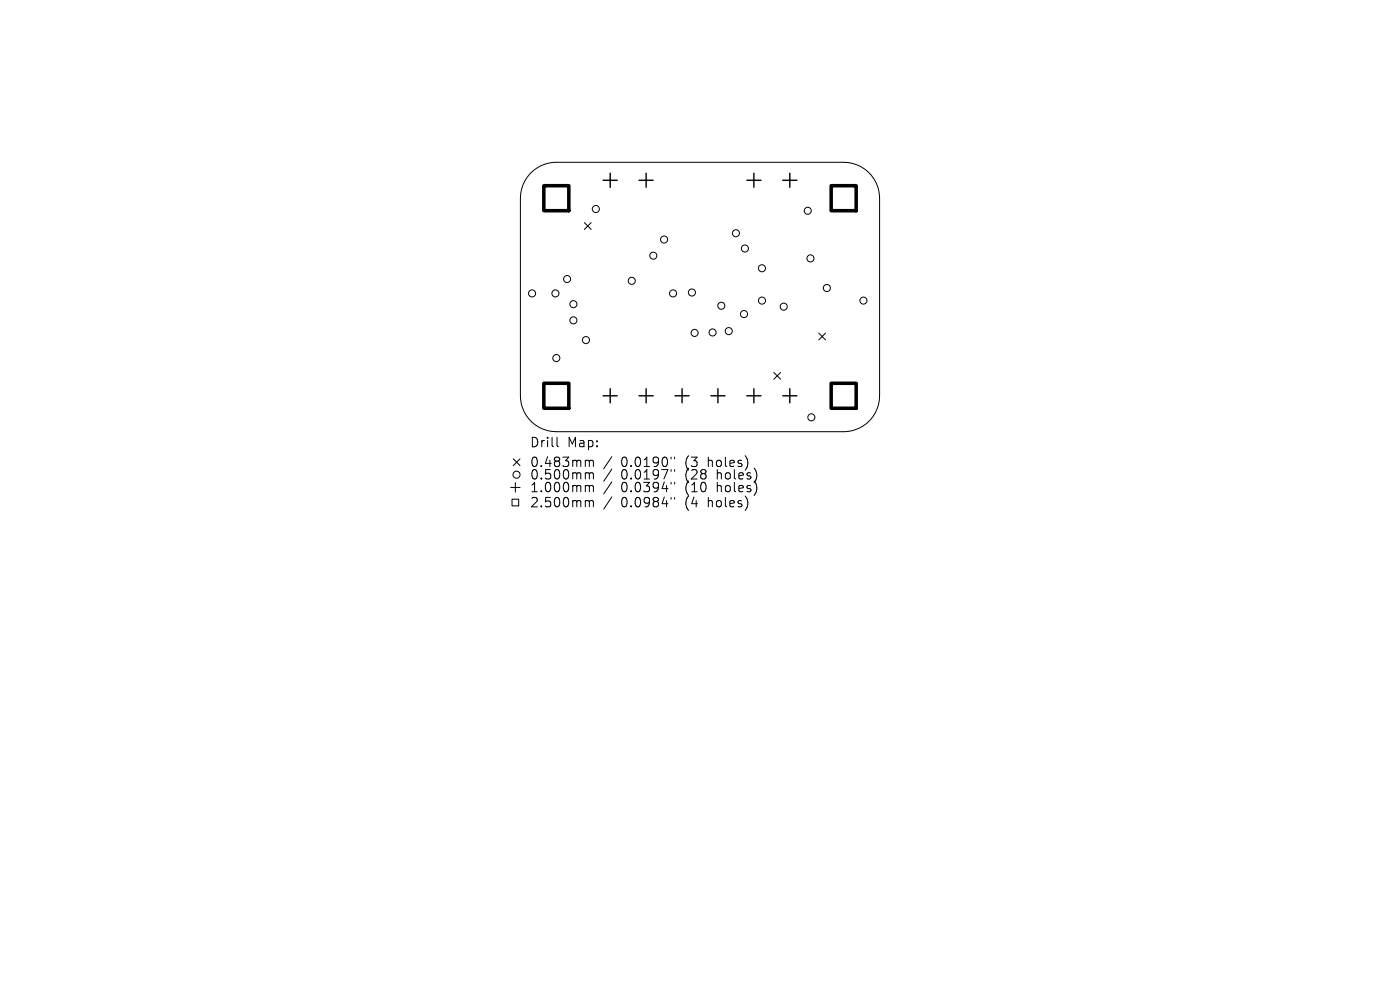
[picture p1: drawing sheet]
<svg xmlns="http://www.w3.org/2000/svg" width="297mm" height="210mm" viewBox="0 0 297 210" stroke-linecap="round" stroke-linejoin="round" font-family="sans-serif">
<defs><g id="words">
<g font-size="2.8">
<text x="112.3" y="95.2">Drill</text>
<text x="120.3" y="95.2">Map:</text>
<text x="112.3" y="99.4">0.483mm</text>
<text x="131.8" y="99.4">0.0190&quot;</text>
<text x="145.5" y="99.4">(3</text>
<text x="150.5" y="99.4">holes)</text>
<text x="112.3" y="102">0.500mm</text>
<text x="112.3" y="104.7">1.000mm</text>
<text x="112.3" y="107.9">2.500mm</text>
<text x="131.8" y="102">0.0197&quot;</text>
<text x="131.8" y="104.7">0.0394&quot;</text>
<text x="131.8" y="107.9">0.0984&quot;</text>
<text x="145.5" y="102">(28</text>
<text x="145.5" y="104.7">(10</text>
<text x="145.5" y="107.9">(4</text>
<text x="150.5" y="107.9">holes)</text>
<text x="152.4" y="102">holes)</text>
<text x="152.4" y="104.7">holes)</text>
</g>
</g></defs>
<g fill="none" stroke="#000" stroke-width=".21">
<path d="M112.5 36.8a7.6 7.6 0 0 1 5.5-2.4h61a7.6 7.6 0 0 1 7.6 7.6v42a7.6 7.6 0 0 1-7.6 7.6h-61a7.6 7.6 0 0 1-7.6-7.6v-42a7.6 7.6 0 0 1 2.1-5.2zM124 47.2l1.4 1.5M125.4 47.2l-1.4 1.5M164.2 79l1.4 1.5M165.6 79l-1.4 1.5M173.7 70.7l1.4 1.4M175.1 70.7l-1.4 1.4M108.9 97.3l1.4 1.5M110.3 97.3l-1.4 1.5M118.2 92.8v1.7l.3 .3M124.5 97.6l.4 .1 .1 .2M125 97.9l.3-.3 .5 .1 .1 1.3"/>
<path d="M125 97.9v1.1M129.8 96.9l-1.7 2.5M129.8 99.5l-1.7 2.6M142.4 97v.3M142.4 99.6v.4M143.1 97v.3M143.1 99.6v.4M108.3 103.4h2M108.6 105.9h1.4v1.4h-1.4zM109.3 102.4v2M124.5 100.3h.2l.3 .3M124.5 103l.4 .1 .1 .2"/>
<path d="M124.5 106.2l.4 .1 .1 .2M125 100.6v1M125 103.3v1M125 106.5v1M125 100.6l.3-.3 .5 .1 .1 1.2M125 103.3l.3-.3 .5 .1 .1 1.2M125 106.5l.3-.3 .5 .1 .1 1.2M129.8 102.2l-1.7 2.6M129.8 105.4l-1.7 2.6M142.4 102.3v.4M142.4 105.5v.4M143.1 102.3v.4"/>
<path d="M143.1 105.5v.4"/>
<circle cx="120.3" cy="59.2" r=".75"/>
<circle cx="126.4" cy="44.3" r=".75"/>
<circle cx="134" cy="59.6" r=".75"/>
<circle cx="138.6" cy="54.2" r=".75"/>
<circle cx="140.9" cy="50.8" r=".75"/>
<circle cx="156.1" cy="49.5" r=".75"/>
<circle cx="158" cy="52.7" r=".75"/>
<circle cx="161.6" cy="56.9" r=".75"/>
<circle cx="171.4" cy="44.7" r=".75"/>
<circle cx="171.9" cy="54.8" r=".75"/>
<circle cx="112.9" cy="62.2" r=".75"/>
<circle cx="117.8" cy="62.2" r=".75"/>
<circle cx="118" cy="76" r=".75"/>
<circle cx="121.6" cy="68" r=".75"/>
<circle cx="121.6" cy="64.5" r=".75"/>
<circle cx="124.3" cy="72.1" r=".75"/>
<circle cx="142.8" cy="62.2" r=".75"/>
<circle cx="146.8" cy="62" r=".75"/>
<circle cx="147.4" cy="70.6" r=".75"/>
<circle cx="151.2" cy="70.5" r=".75"/>
<circle cx="153" cy="64.9" r=".75"/>
<circle cx="154.6" cy="70.2" r=".75"/>
<circle cx="157.8" cy="66.6" r=".75"/>
<circle cx="161.6" cy="63.8" r=".75"/>
<circle cx="166.3" cy="65.1" r=".75"/>
<circle cx="175.4" cy="61.1" r=".75"/>
<circle cx="183.2" cy="63.8" r=".75"/>
<circle cx="172.1" cy="88.5" r=".75"/>
<circle cx="109.6" cy="100.7" r=".75"/>
</g>
<g fill="none" stroke="#000" stroke-width=".3">
<path d="M128 38.2h3M129.5 36.7v3M135.6 38.2h3M137.1 36.7v3M158.4 38.2h3M159.9 36.7v3M166.1 38.2h3M167.6 36.7v3M128 84h3M129.5 82.5v3M135.6 84h3M137.1 82.5v3"/>
<path d="M143.2 84h3M144.7 82.5v3M150.8 84h3M152.3 82.5v3M158.4 84h3M159.9 82.5v3M166.1 84h3M167.6 82.5v3"/>
</g>
<path d="M115.4 39.4h5.3v5.3h-5.3zM176.3 39.4h5.3v5.3h-5.3zM115.4 81.3h5.3v5.3h-5.3zM176.3 81.3h5.3v5.3h-5.3z" fill="none" stroke="#000" stroke-width=".75"/>
<use href="#words"/>
</svg>
